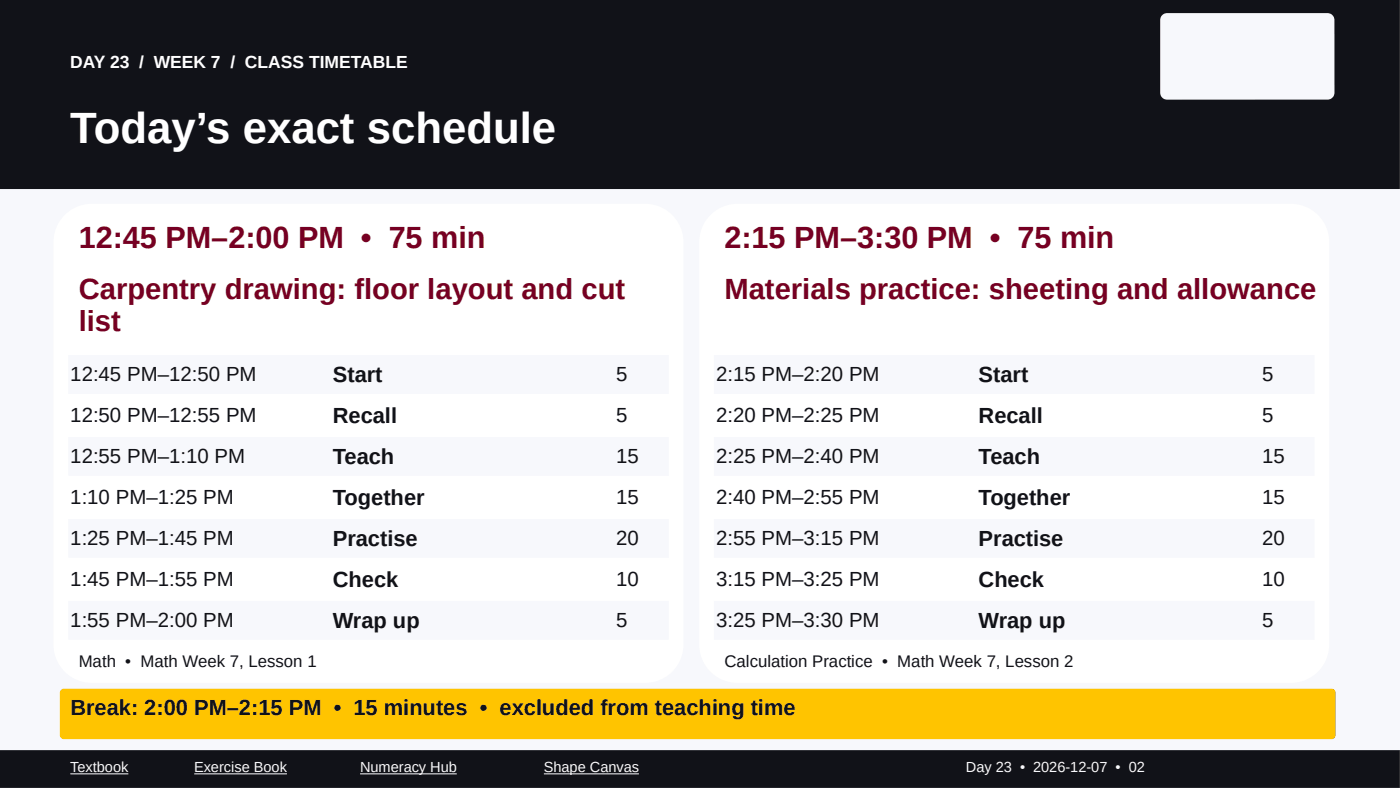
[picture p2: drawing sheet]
<svg xmlns="http://www.w3.org/2000/svg" width="339mm" height="190mm" viewBox="0 0 339 190" stroke-linecap="round" stroke-linejoin="round" font-family="sans-serif">
<defs><g id="words">
<text font-size="10.6" fill="#fff" x="17" y="34.5">Today’s exact schedule</text>
<g font-size="7.4" fill="#760023">
<text x="19" y="60">12:45 PM–2:00 PM • 75 min</text>
<text x="175.3" y="60">2:15 PM–3:30 PM • 75 min</text>
</g>
<g font-size="7.1" fill="#760023">
<text x="19" y="72.2">Carpentry drawing: floor layout and cut</text>
<text x="175.3" y="72.2">Materials practice: sheeting and allowance</text>
<text x="19" y="80">list</text>
</g>
<g font-size="5.3" fill="#111218">
<text x="80.5" y="92.4">Start</text>
<text x="236.7" y="92.4">Start</text>
<text x="80.5" y="102.3">Recall</text>
<text x="236.7" y="102.3">Recall</text>
<text x="80.5" y="112.2">Teach</text>
<text x="236.7" y="112.2">Teach</text>
<text x="80.5" y="122.1">Together</text>
<text x="236.7" y="122.1">Together</text>
<text x="80.5" y="132">Practise</text>
<text x="236.7" y="132">Practise</text>
<text x="80.5" y="141.9">Check</text>
<text x="236.7" y="141.9">Check</text>
<text x="80.5" y="151.8">Wrap up</text>
<text x="236.7" y="151.8">Wrap up</text>
<text x="17" y="172.9">Break: 2:00 PM–2:15 PM • 15 minutes • excluded from teaching time</text>
</g>
<g font-size="4.9" fill="#111218">
<text x="17" y="92.1">12:45 PM–12:50 PM</text>
<text x="149.1" y="92.1">5</text>
<text x="173.2" y="92.1">2:15 PM–2:20 PM</text>
<text x="305.3" y="92.1">5</text>
<text x="17" y="102">12:50 PM–12:55 PM</text>
<text x="149.1" y="102">5</text>
<text x="173.2" y="102">2:20 PM–2:25 PM</text>
<text x="305.3" y="102">5</text>
<text x="17" y="111.9">12:55 PM–1:10 PM</text>
<text x="149.1" y="111.9">15</text>
<text x="173.2" y="111.9">2:25 PM–2:40 PM</text>
<text x="305.3" y="111.9">15</text>
<text x="17" y="121.8">1:10 PM–1:25 PM</text>
<text x="149.1" y="121.8">15</text>
<text x="173.2" y="121.8">2:40 PM–2:55 PM</text>
<text x="305.3" y="121.8">15</text>
<text x="17" y="131.7">1:25 PM–1:45 PM</text>
<text x="149.1" y="131.7">20</text>
<text x="173.2" y="131.7">2:55 PM–3:15 PM</text>
<text x="305.3" y="131.7">20</text>
<text x="17" y="141.7">1:45 PM–1:55 PM</text>
<text x="149.1" y="141.6">10</text>
<text x="173.2" y="141.7">3:15 PM–3:25 PM</text>
<text x="305.3" y="141.6">10</text>
<text x="17" y="151.6">1:55 PM–2:00 PM</text>
<text x="149.1" y="151.6">5</text>
<text x="173.2" y="151.6">3:25 PM–3:30 PM</text>
<text x="305.3" y="151.6">5</text>
</g>
<text font-size="4.2" fill="#fff" x="17" y="16.5">DAY 23 / WEEK 7 / CLASS TIMETABLE</text>
<g font-size="4.1" fill="#111218">
<text x="19" y="161.2">Math • Math Week 7, Lesson 1</text>
<text x="175.3" y="161.2">Calculation Practice • Math Week 7, Lesson 2</text>
</g>
<g font-size="3.5" fill="#f7f8fc">
<text x="17" y="186.7">Textbook</text>
<text x="47" y="186.7">Exercise Book</text>
<text x="87.1" y="186.7">Numeracy Hub</text>
<text x="131.6" y="186.7">Shape Canvas</text>
<text x="233.7" y="186.7">Day 23 • 2026-12-07 • 02</text>
</g>
</g></defs>
<path d="M0 0h338.7v190.5h-338.7z" fill-rule="evenodd" fill="#f7f8fc"/>
<g fill="#111218">
<path d="M0 181.4h338.6v9.1h-338.6z" fill-rule="evenodd"/>
<path d="M0 0h338.6v45.7h-338.6z" fill-rule="evenodd"/>
</g>
<path d="M281 3.8l.8-.5 .5-.1h38.8a1.66 1.66 0 0 1 1.7 1.6v17.6a1.66 1.66 0 0 1-1.7 1.7h-38.8a1.66 1.66 0 0 1-1.6-1.7v-17.6z" fill-rule="evenodd" fill="#f7f8fc"/>
<path d="M15.4 52.2a9.3 9.3 0 0 1 6.8-2.9h133.9a9.3 9.3 0 0 1 9.2 9.2v97.3a9.3 9.3 0 0 1-9.2 9.3h-133.9a9.3 9.3 0 0 1-9.3-9.3v-97.3a9.3 9.3 0 0 1 2.5-6.3z" fill-rule="evenodd" fill="#fff"/>
<g fill="#f7f8fc">
<path d="M16.5 85.8h145.3v9.4h-145.3z" fill-rule="evenodd"/>
<path d="M16.5 105.6h145.3v9.4h-145.3z" fill-rule="evenodd"/>
<path d="M16.5 125.5h145.3v9.4h-145.3z" fill-rule="evenodd"/>
<path d="M16.5 145.3h145.3v9.4h-145.3z" fill-rule="evenodd"/>
</g>
<path d="M171.6 52.2a9.3 9.3 0 0 1 6.8-2.9h133.9a9.3 9.3 0 0 1 9.2 9.2v97.3a9.3 9.3 0 0 1-9.2 9.3h-133.9a9.3 9.3 0 0 1-9.3-9.3v-97.3a9.3 9.3 0 0 1 2.5-6.3z" fill-rule="evenodd" fill="#fff"/>
<g fill="#f7f8fc">
<path d="M172.7 85.8h145.3v9.4h-145.3z" fill-rule="evenodd"/>
<path d="M172.7 105.6h145.3v9.4h-145.3z" fill-rule="evenodd"/>
<path d="M172.7 125.5h145.3v9.4h-145.3z" fill-rule="evenodd"/>
<path d="M172.7 145.3h145.3v9.4h-145.3z" fill-rule="evenodd"/>
</g>
<path d="M14.7 166.8l.8-.3h306.6a.98 .98 0 0 1 1 1v10.2a.98 .98 0 0 1-1 1h-306.7a.98 .98 0 0 1-.9-1v-10.2z" fill-rule="evenodd" fill="#ffc400"/>
<path d="M17 187.1h14M47 187.1h22.4M87.1 187.1h23.4M131.6 187.1h23" fill="none" stroke="#f7f8fc" stroke-width=".24"/>
<use href="#words"/>
</svg>
